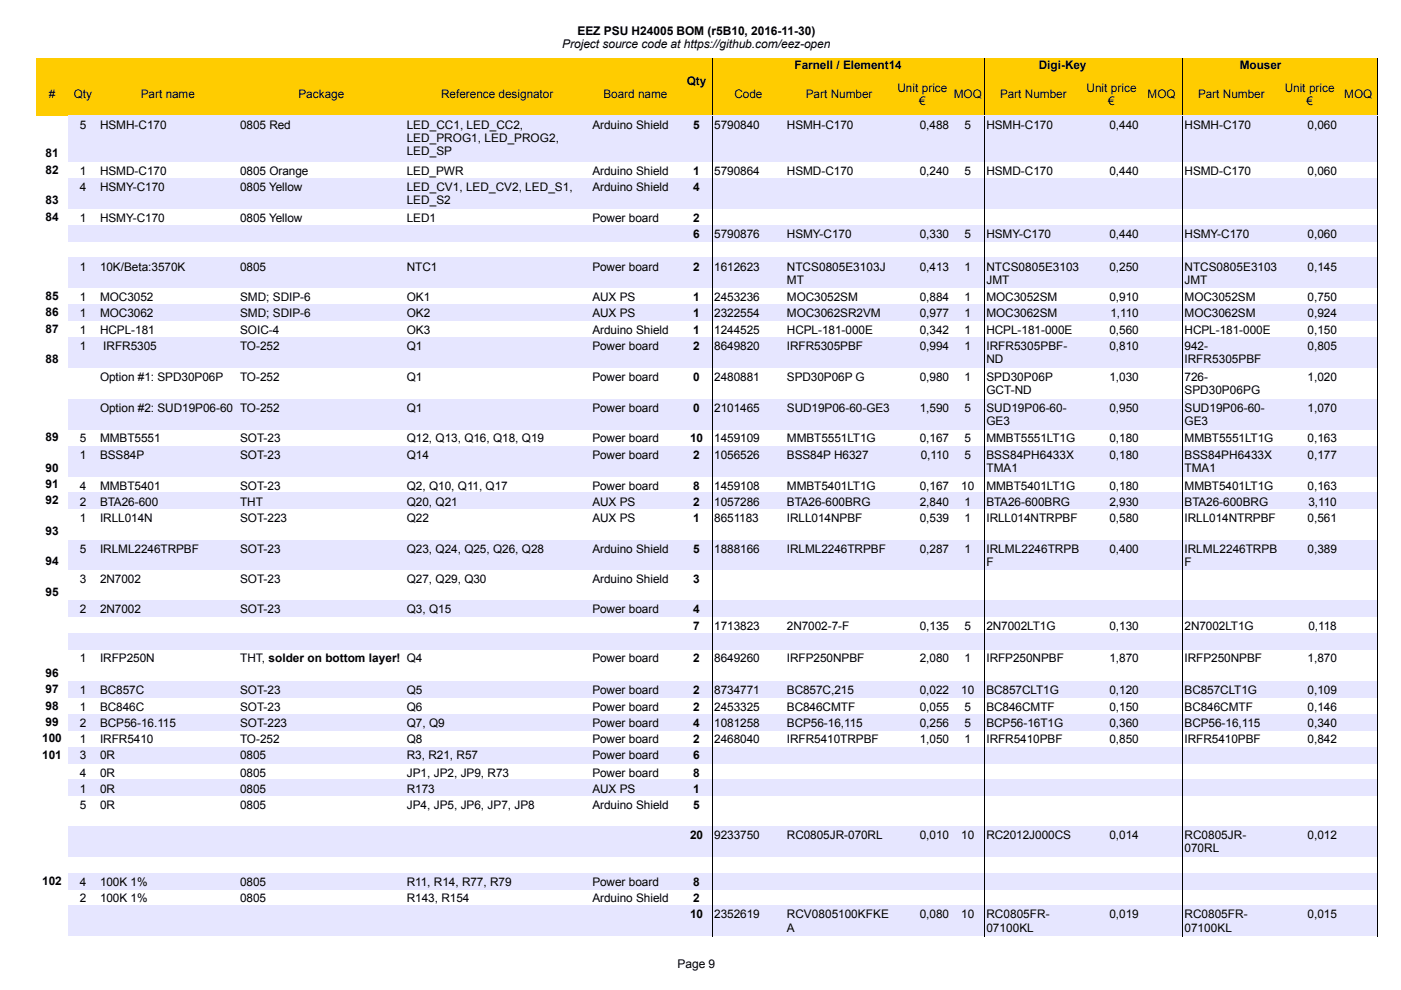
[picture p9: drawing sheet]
<svg xmlns="http://www.w3.org/2000/svg" width="297mm" height="210mm" viewBox="0 0 297 210" stroke-linecap="round" stroke-linejoin="round" font-family="sans-serif">
<defs><g id="words">
<g font-size="2.5">
<text x="119.2" y="10.2">Project source code at https://github.com/eez-open</text>
<text x="122.4" y="7.4">EEZ PSU H24005 BOM (r5B10, 2016-11-30)</text>
<text x="168.5" y="14.7">Farnell / Element14</text>
<text x="220.2" y="14.7">Digi-Key</text>
<text x="262.9" y="14.7">Mouser</text>
<text x="10.3" y="20.8">#</text>
<text x="15.6" y="20.8">Qty</text>
<text x="29.8" y="20.8">Part name</text>
<text x="63.3" y="20.8">Package</text>
<text x="93.5" y="20.8">Reference designator</text>
<text x="128" y="20.8">Board name</text>
<text x="145.6" y="18">Qty</text>
<text x="155.7" y="20.8">Code</text>
<text x="170.9" y="20.8">Part Number</text>
<text x="190.3" y="19.4">Unit price</text>
<text x="194.9" y="22.2">€</text>
<text x="202.2" y="20.8">MOQ</text>
<text x="212" y="20.8">Part Number</text>
<text x="230.4" y="19.4">Unit price</text>
<text x="235" y="22.2">€</text>
<text x="243.3" y="20.8">MOQ</text>
<text x="254" y="20.8">Part Number</text>
<text x="272.4" y="19.4">Unit price</text>
<text x="277" y="22.2">€</text>
<text x="285" y="20.8">MOQ</text>
<text x="16.9" y="27.3">5</text>
<text x="21.2" y="27.3">HSMH-C170</text>
<text x="50.9" y="27.3">0805 Red</text>
<text x="86.3" y="27.3">LED_CC1, LED_CC2,</text>
<text x="125.6" y="27.3">Arduino Shield</text>
<text x="147" y="27.3">5</text>
<text x="151.4" y="27.3">5790840</text>
<text x="166.8" y="27.3">HSMH-C170</text>
<text x="195" y="27.3">0,488</text>
<text x="204.5" y="27.3">5</text>
<text x="209.1" y="27.3">HSMH-C170</text>
<text x="235.2" y="27.3">0,440</text>
<text x="251.1" y="27.3">HSMH-C170</text>
<text x="277.2" y="27.3">0,060</text>
<text x="9.7" y="33.4">81</text>
<text x="86.3" y="30.1">LED_PROG1, LED_PROG2,</text>
<text x="86.3" y="32.9">LED_SP</text>
<text x="9.7" y="36.8">82</text>
<text x="16.9" y="37.1">1</text>
<text x="16.9" y="40.5">4</text>
<text x="21.2" y="37.1">HSMD-C170</text>
<text x="21.2" y="40.5">HSMY-C170</text>
<text x="50.9" y="37.1">0805 Orange</text>
<text x="50.9" y="40.5">0805 Yellow</text>
<text x="86.3" y="37.1">LED_PWR</text>
<text x="86.3" y="40.5">LED_CV1, LED_CV2, LED_S1,</text>
<text x="125.6" y="37.1">Arduino Shield</text>
<text x="125.6" y="40.5">Arduino Shield</text>
<text x="147" y="37.1">1</text>
<text x="147" y="40.5">4</text>
<text x="151.4" y="37.1">5790864</text>
<text x="166.8" y="37.1">HSMD-C170</text>
<text x="195" y="37.1">0,240</text>
<text x="204.5" y="37.1">5</text>
<text x="209.1" y="37.1">HSMD-C170</text>
<text x="235.2" y="37.1">0,440</text>
<text x="251.1" y="37.1">HSMD-C170</text>
<text x="277.2" y="37.1">0,060</text>
<text x="9.7" y="43.4">83</text>
<text x="9.7" y="46.8">84</text>
<text x="16.9" y="47">1</text>
<text x="21.2" y="47">HSMY-C170</text>
<text x="50.9" y="47">0805 Yellow</text>
<text x="86.3" y="47">LED1</text>
<text x="86.3" y="43.4">LED_S2</text>
<text x="125.6" y="47">Power board</text>
<text x="147" y="47">2</text>
<text x="147" y="50.5">6</text>
<text x="151.4" y="50.5">5790876</text>
<text x="166.8" y="50.5">HSMY-C170</text>
<text x="195" y="50.5">0,330</text>
<text x="204.5" y="50.5">5</text>
<text x="209.1" y="50.5">HSMY-C170</text>
<text x="235.2" y="50.5">0,440</text>
<text x="251.1" y="50.5">HSMY-C170</text>
<text x="277.2" y="50.5">0,060</text>
<text x="16.9" y="57.4">1</text>
<text x="21.2" y="57.4">10K/Beta:3570K</text>
<text x="50.9" y="57.4">0805</text>
<text x="86.3" y="57.4">NTC1</text>
<text x="125.6" y="57.4">Power board</text>
<text x="147" y="57.4">2</text>
<text x="151.4" y="57.4">1612623</text>
<text x="166.8" y="57.4">NTCS0805E3103J</text>
<text x="195" y="57.4">0,413</text>
<text x="204.5" y="57.4">1</text>
<text x="209.1" y="57.4">NTCS0805E3103</text>
<text x="235.2" y="57.4">0,250</text>
<text x="251.1" y="57.4">NTCS0805E3103</text>
<text x="277.2" y="57.4">0,145</text>
<text x="9.7" y="63.6">85</text>
<text x="16.9" y="63.9">1</text>
<text x="21.2" y="63.9">MOC3052</text>
<text x="50.9" y="63.9">SMD; SDIP-6</text>
<text x="86.3" y="63.9">OK1</text>
<text x="125.6" y="63.9">AUX PS</text>
<text x="147" y="63.9">1</text>
<text x="151.4" y="63.9">2453236</text>
<text x="166.8" y="63.9">MOC3052SM</text>
<text x="166.8" y="60.2">MT</text>
<text x="195" y="63.9">0,884</text>
<text x="204.5" y="63.9">1</text>
<text x="209.1" y="63.9">MOC3052SM</text>
<text x="209.1" y="60.2">JMT</text>
<text x="235.2" y="63.9">0,910</text>
<text x="251.1" y="63.9">MOC3052SM</text>
<text x="251.1" y="60.2">JMT</text>
<text x="277.2" y="63.9">0,750</text>
<text x="9.7" y="67.1">86</text>
<text x="9.7" y="70.5">87</text>
<text x="16.9" y="67.3">1</text>
<text x="16.9" y="70.8">1</text>
<text x="21.2" y="67.3">MOC3062</text>
<text x="21.2" y="70.8">HCPL-181</text>
<text x="50.9" y="67.3">SMD; SDIP-6</text>
<text x="50.9" y="70.8">SOIC-4</text>
<text x="86.3" y="67.3">OK2</text>
<text x="86.3" y="70.8">OK3</text>
<text x="125.6" y="67.3">AUX PS</text>
<text x="125.6" y="70.8">Arduino Shield</text>
<text x="147" y="67.3">1</text>
<text x="147" y="70.8">1</text>
<text x="151.4" y="67.3">2322554</text>
<text x="151.4" y="70.8">1244525</text>
<text x="166.8" y="67.3">MOC3062SR2VM</text>
<text x="166.8" y="70.8">HCPL-181-000E</text>
<text x="195" y="67.3">0,977</text>
<text x="195" y="70.8">0,342</text>
<text x="204.5" y="67.3">1</text>
<text x="204.5" y="70.8">1</text>
<text x="209.1" y="67.3">MOC3062SM</text>
<text x="209.1" y="70.8">HCPL-181-000E</text>
<text x="235.2" y="70.8">0,560</text>
<text x="235.4" y="67.3">1,110</text>
<text x="251.1" y="67.3">MOC3062SM</text>
<text x="251.1" y="70.8">HCPL-181-000E</text>
<text x="277.2" y="67.3">0,924</text>
<text x="277.2" y="70.8">0,150</text>
<text x="9.7" y="77">88</text>
<text x="16.9" y="74.2">1</text>
<text x="21.9" y="74.2">IRFR5305</text>
<text x="50.9" y="74.2">TO-252</text>
<text x="86.3" y="74.2">Q1</text>
<text x="125.6" y="74.2">Power board</text>
<text x="147" y="74.2">2</text>
<text x="151.4" y="74.2">8649820</text>
<text x="166.8" y="74.2">IRFR5305PBF</text>
<text x="195" y="74.2">0,994</text>
<text x="204.5" y="74.2">1</text>
<text x="209.1" y="74.3">IRFR5305PBF-</text>
<text x="209.1" y="77">ND</text>
<text x="235.2" y="74.2">0,810</text>
<text x="251.1" y="74.3">942-</text>
<text x="251.1" y="77">IRFR5305PBF</text>
<text x="277.2" y="74.2">0,805</text>
<text x="21.2" y="80.8">Option #1: SPD30P06P</text>
<text x="50.9" y="80.8">TO-252</text>
<text x="86.3" y="80.8">Q1</text>
<text x="125.6" y="80.8">Power board</text>
<text x="147" y="80.8">0</text>
<text x="151.4" y="80.8">2480881</text>
<text x="166.8" y="80.8">SPD30P06P G</text>
<text x="195" y="80.8">0,980</text>
<text x="204.5" y="80.8">1</text>
<text x="209.1" y="80.8">SPD30P06P</text>
<text x="209.1" y="83.6">GCT-ND</text>
<text x="235.2" y="80.8">1,030</text>
<text x="251.1" y="80.8">726-</text>
<text x="251.1" y="83.6">SPD30P06PG</text>
<text x="277.2" y="80.8">1,020</text>
<text x="21.2" y="87.3">Option #2: SUD19P06-60 TO-252</text>
<text x="86.3" y="87.3">Q1</text>
<text x="125.6" y="87.3">Power board</text>
<text x="147" y="87.3">0</text>
<text x="151.4" y="87.3">2101465</text>
<text x="166.8" y="87.3">SUD19P06-60-GE3</text>
<text x="195" y="87.3">1,590</text>
<text x="204.5" y="87.3">5</text>
<text x="209.1" y="87.3">SUD19P06-60-</text>
<text x="235.2" y="87.3">0,950</text>
<text x="251.1" y="87.3">SUD19P06-60-</text>
<text x="277.2" y="87.3">1,070</text>
<text x="9.7" y="93.6">89</text>
<text x="16.9" y="93.8">5</text>
<text x="21.2" y="93.8">MMBT5551</text>
<text x="50.9" y="93.8">SOT-23</text>
<text x="86.3" y="93.8">Q12, Q13, Q16, Q18, Q19</text>
<text x="125.6" y="93.8">Power board</text>
<text x="146.3" y="93.8">10</text>
<text x="151.4" y="93.8">1459109</text>
<text x="166.8" y="93.8">MMBT5551LT1G</text>
<text x="195" y="93.8">0,167</text>
<text x="204.5" y="93.8">5</text>
<text x="209.1" y="93.8">MMBT5551LT1G</text>
<text x="209.1" y="90.1">GE3</text>
<text x="235.2" y="93.8">0,180</text>
<text x="251.1" y="93.8">MMBT5551LT1G</text>
<text x="251.1" y="90.1">GE3</text>
<text x="277.2" y="93.8">0,163</text>
<text x="9.7" y="100.1">90</text>
<text x="16.9" y="97.2">1</text>
<text x="21.2" y="97.2">BSS84P</text>
<text x="50.9" y="97.2">SOT-23</text>
<text x="86.3" y="97.2">Q14</text>
<text x="125.6" y="97.2">Power board</text>
<text x="147" y="97.2">2</text>
<text x="151.4" y="97.2">1056526</text>
<text x="166.8" y="97.2">BSS84P H6327</text>
<text x="195.2" y="97.2">0,110</text>
<text x="204.5" y="97.2">5</text>
<text x="209.1" y="97.3">BSS84PH6433X</text>
<text x="209.1" y="100.1">TMA1</text>
<text x="235.2" y="97.2">0,180</text>
<text x="251.1" y="97.3">BSS84PH6433X</text>
<text x="251.1" y="100.1">TMA1</text>
<text x="277.2" y="97.2">0,177</text>
<text x="9.7" y="103.5">91</text>
<text x="9.7" y="107">92</text>
<text x="16.9" y="103.8">4</text>
<text x="16.9" y="107.2">2</text>
<text x="21.2" y="103.8">MMBT5401</text>
<text x="21.2" y="107.2">BTA26-600</text>
<text x="50.9" y="103.8">SOT-23</text>
<text x="50.9" y="107.2">THT</text>
<text x="86.3" y="103.8">Q2, Q10, Q11, Q17</text>
<text x="86.3" y="107.2">Q20, Q21</text>
<text x="125.6" y="103.8">Power board</text>
<text x="125.6" y="107.2">AUX PS</text>
<text x="147" y="103.8">8</text>
<text x="147" y="107.2">2</text>
<text x="151.4" y="103.8">1459108</text>
<text x="151.4" y="107.2">1057286</text>
<text x="166.8" y="103.8">MMBT5401LT1G</text>
<text x="166.8" y="107.2">BTA26-600BRG</text>
<text x="195" y="103.8">0,167</text>
<text x="195" y="107.2">2,840</text>
<text x="203.8" y="103.8">10</text>
<text x="204.5" y="107.2">1</text>
<text x="209.1" y="103.8">MMBT5401LT1G</text>
<text x="209.1" y="107.2">BTA26-600BRG</text>
<text x="235.2" y="103.8">0,180</text>
<text x="235.2" y="107.2">2,930</text>
<text x="251.1" y="103.8">MMBT5401LT1G</text>
<text x="251.1" y="107.2">BTA26-600BRG</text>
<text x="277.2" y="103.8">0,163</text>
<text x="277.4" y="107.2">3,110</text>
<text x="9.7" y="113.5">93</text>
<text x="16.9" y="110.7">1</text>
<text x="21.2" y="110.7">IRLL014N</text>
<text x="50.9" y="110.7">SOT-223</text>
<text x="86.3" y="110.7">Q22</text>
<text x="125.6" y="110.7">AUX PS</text>
<text x="147" y="110.7">1</text>
<text x="151.4" y="110.7">8651183</text>
<text x="166.8" y="110.7">IRLL014NPBF</text>
<text x="195" y="110.7">0,539</text>
<text x="204.5" y="110.7">1</text>
<text x="209.1" y="110.7">IRLL014NTRPBF</text>
<text x="235.2" y="110.7">0,580</text>
<text x="251.1" y="110.7">IRLL014NTRPBF</text>
<text x="277.2" y="110.7">0,561</text>
<text x="9.7" y="119.8">94</text>
<text x="16.9" y="117.2">5</text>
<text x="21.2" y="117.2">IRLML2246TRPBF</text>
<text x="50.9" y="117.2">SOT-23</text>
<text x="86.3" y="117.2">Q23, Q24, Q25, Q26, Q28</text>
<text x="125.6" y="117.2">Arduino Shield</text>
<text x="147" y="117.2">5</text>
<text x="151.4" y="117.2">1888166</text>
<text x="166.8" y="117.2">IRLML2246TRPBF</text>
<text x="195" y="117.2">0,287</text>
<text x="204.5" y="117.2">1</text>
<text x="209.1" y="117.2">IRLML2246TRPB</text>
<text x="235.2" y="117.2">0,400</text>
<text x="251.1" y="117.2">IRLML2246TRPB</text>
<text x="277.2" y="117.2">0,389</text>
<text x="16.9" y="123.5">3</text>
<text x="21.2" y="123.5">2N7002</text>
<text x="50.9" y="123.5">SOT-23</text>
<text x="86.3" y="123.5">Q27, Q29, Q30</text>
<text x="125.6" y="123.5">Arduino Shield</text>
<text x="147" y="123.5">3</text>
<text x="209.1" y="120.1">F</text>
<text x="251.1" y="120.1">F</text>
<text x="9.7" y="126.4">95</text>
<text x="16.9" y="130.1">2</text>
<text x="21.2" y="130.1">2N7002</text>
<text x="50.9" y="130.1">SOT-23</text>
<text x="86.3" y="130.1">Q3, Q15</text>
<text x="125.6" y="130.1">Power board</text>
<text x="147" y="130.1">4</text>
<text x="147" y="133.5">7</text>
<text x="151.4" y="133.5">1713823</text>
<text x="166.8" y="133.5">2N7002-7-F</text>
<text x="195" y="133.5">0,135</text>
<text x="204.5" y="133.5">5</text>
<text x="209.1" y="133.5">2N7002LT1G</text>
<text x="235.2" y="133.5">0,130</text>
<text x="251.1" y="133.5">2N7002LT1G</text>
<text x="277.4" y="133.5">0,118</text>
<text x="9.7" y="143.6">96</text>
<text x="16.9" y="140.4">1</text>
<text x="21.2" y="140.4">IRFP250N</text>
<text x="50.9" y="140.4">THT, solder on bottom layer! Q4</text>
<text x="125.6" y="140.4">Power board</text>
<text x="147" y="140.4">2</text>
<text x="151.4" y="140.4">8649260</text>
<text x="166.8" y="140.4">IRFP250NPBF</text>
<text x="195" y="140.4">2,080</text>
<text x="204.5" y="140.4">1</text>
<text x="209.1" y="140.4">IRFP250NPBF</text>
<text x="235.2" y="140.4">1,870</text>
<text x="251.1" y="140.4">IRFP250NPBF</text>
<text x="277.2" y="140.4">1,870</text>
<text x="9.7" y="147">97</text>
<text x="16.9" y="147.2">1</text>
<text x="21.2" y="147.2">BC857C</text>
<text x="50.9" y="147.2">SOT-23</text>
<text x="86.3" y="147.2">Q5</text>
<text x="125.6" y="147.2">Power board</text>
<text x="147" y="147.2">2</text>
<text x="151.4" y="147.2">8734771</text>
<text x="166.8" y="147.2">BC857C,215</text>
<text x="195" y="147.2">0,022</text>
<text x="203.8" y="147.2">10</text>
<text x="209.1" y="147.2">BC857CLT1G</text>
<text x="235.2" y="147.2">0,120</text>
<text x="251.1" y="147.2">BC857CLT1G</text>
<text x="277.2" y="147.2">0,109</text>
<text x="9.7" y="150.5">98</text>
<text x="9.7" y="153.9">99</text>
<text x="16.9" y="150.7">1</text>
<text x="16.9" y="154.1">2</text>
<text x="21.2" y="150.7">BC846C</text>
<text x="21.2" y="154.1">BCP56-16.115</text>
<text x="50.9" y="150.7">SOT-23</text>
<text x="50.9" y="154.1">SOT-223</text>
<text x="86.3" y="150.7">Q6</text>
<text x="86.3" y="154.1">Q7, Q9</text>
<text x="125.6" y="150.7">Power board</text>
<text x="125.6" y="154.1">Power board</text>
<text x="147" y="150.7">2</text>
<text x="147" y="154.1">4</text>
<text x="151.4" y="150.7">2453325</text>
<text x="151.4" y="154.1">1081258</text>
<text x="166.8" y="150.7">BC846CMTF</text>
<text x="166.8" y="154.1">BCP56-16,115</text>
<text x="195" y="150.7">0,055</text>
<text x="195" y="154.1">0,256</text>
<text x="204.5" y="150.7">5</text>
<text x="204.5" y="154.1">5</text>
<text x="209.1" y="150.7">BC846CMTF</text>
<text x="209.1" y="154.1">BCP56-16T1G</text>
<text x="235.2" y="150.7">0,150</text>
<text x="235.2" y="154.1">0,360</text>
<text x="251.1" y="150.7">BC846CMTF</text>
<text x="251.1" y="154.1">BCP56-16,115</text>
<text x="277.2" y="150.7">0,146</text>
<text x="277.2" y="154.1">0,340</text>
<text x="9" y="157.3">100</text>
<text x="9" y="160.9">101</text>
<text x="16.9" y="157.6">1</text>
<text x="16.9" y="161">3</text>
<text x="21.2" y="157.6">IRFR5410</text>
<text x="21.2" y="161">0R</text>
<text x="50.9" y="157.6">TO-252</text>
<text x="50.9" y="161">0805</text>
<text x="86.3" y="157.6">Q8</text>
<text x="86.3" y="161">R3, R21, R57</text>
<text x="125.6" y="157.6">Power board</text>
<text x="125.6" y="161">Power board</text>
<text x="147" y="157.6">2</text>
<text x="147" y="161">6</text>
<text x="151.4" y="157.6">2468040</text>
<text x="166.8" y="157.6">IRFR5410TRPBF</text>
<text x="195" y="157.6">1,050</text>
<text x="204.5" y="157.6">1</text>
<text x="209.1" y="157.6">IRFR5410PBF</text>
<text x="235.2" y="157.6">0,850</text>
<text x="251.1" y="157.6">IRFR5410PBF</text>
<text x="277.2" y="157.6">0,842</text>
<text x="16.9" y="164.6">4</text>
<text x="21.2" y="164.6">0R</text>
<text x="50.9" y="164.6">0805</text>
<text x="86.3" y="164.6">JP1, JP2, JP9, R73</text>
<text x="125.6" y="164.6">Power board</text>
<text x="147" y="164.6">8</text>
<text x="16.9" y="168.1">1</text>
<text x="16.9" y="171.5">5</text>
<text x="21.2" y="168.1">0R</text>
<text x="21.2" y="171.5">0R</text>
<text x="50.9" y="168.1">0805</text>
<text x="50.9" y="171.5">0805</text>
<text x="86.3" y="168.1">R173</text>
<text x="86.3" y="171.5">JP4, JP5, JP6, JP7, JP8</text>
<text x="125.6" y="168.1">AUX PS</text>
<text x="125.6" y="171.5">Arduino Shield</text>
<text x="147" y="168.1">1</text>
<text x="147" y="171.5">5</text>
<text x="146.3" y="177.9">20</text>
<text x="151.4" y="177.9">9233750</text>
<text x="166.8" y="177.9">RC0805JR-070RL</text>
<text x="195" y="177.9">0,010</text>
<text x="203.8" y="177.9">10</text>
<text x="209.1" y="177.9">RC2012J000CS</text>
<text x="235.2" y="177.9">0,014</text>
<text x="251.1" y="177.9">RC0805JR-</text>
<text x="277.2" y="177.9">0,012</text>
<text x="251.1" y="180.7">070RL</text>
<text x="9" y="187.6">102</text>
<text x="16.9" y="187.8">4</text>
<text x="16.9" y="191.3">2</text>
<text x="21.2" y="187.8">100K 1%</text>
<text x="21.2" y="191.3">100K 1%</text>
<text x="50.9" y="187.8">0805</text>
<text x="50.9" y="191.3">0805</text>
<text x="86.3" y="187.8">R11, R14, R77, R79</text>
<text x="86.3" y="191.3">R143, R154</text>
<text x="125.6" y="187.8">Power board</text>
<text x="125.6" y="191.3">Arduino Shield</text>
<text x="147" y="187.8">8</text>
<text x="147" y="191.3">2</text>
<text x="146.3" y="194.7">10</text>
<text x="151.4" y="194.7">2352619</text>
<text x="166.8" y="194.7">RCV0805100KFKE</text>
<text x="166.8" y="197.6">A</text>
<text x="195" y="194.7">0,080</text>
<text x="203.8" y="194.7">10</text>
<text x="209.1" y="194.7">RC0805FR-</text>
<text x="209.1" y="197.6">07100KL</text>
<text x="235.2" y="194.7">0,019</text>
<text x="251.1" y="194.7">RC0805FR-</text>
<text x="251.1" y="197.6">07100KL</text>
<text x="277.2" y="194.7">0,015</text>
<text x="143.7" y="205.3">Page 9</text>
</g>
</g></defs>
<path d="M7.6 12.3h284.5v12.2h-284.5z" fill-rule="evenodd" fill="#fc0"/>
<path d="M151 12.4v12.2M208.7 12.4v12.2M250.7 12.4v12.2M292.1 12.4v12.2" fill="none" stroke="#000" stroke-width=".21"/>
<g fill="#e6e6ff">
<path d="M14.4 24.5h277.7v9.8h-277.7z" fill-rule="evenodd"/>
<path d="M14.4 37.8h277.7v6.5h-277.7z" fill-rule="evenodd"/>
<path d="M14.4 47.7h277.7v3.5h-277.7z" fill-rule="evenodd"/>
<path d="M14.4 54.6h277.7v6.5h-277.7z" fill-rule="evenodd"/>
<path d="M14.4 64.6h277.7v3.4h-277.7z" fill-rule="evenodd"/>
<path d="M14.4 71.5h277.7v6.5h-277.7z" fill-rule="evenodd"/>
<path d="M14.4 84.5h277.7v6.6h-277.7z" fill-rule="evenodd"/>
<path d="M14.4 94.5h277.7v6.5h-277.7z" fill-rule="evenodd"/>
<path d="M14.4 104.5h277.7v3.4h-277.7z" fill-rule="evenodd"/>
<path d="M14.4 114.4h277.7v6.4h-277.7z" fill-rule="evenodd"/>
<path d="M14.4 127.3h277.7v3.5h-277.7z" fill-rule="evenodd"/>
<path d="M14.4 134.2h277.7v3.5h-277.7z" fill-rule="evenodd"/>
<path d="M14.4 144.5h277.7v3.5h-277.7z" fill-rule="evenodd"/>
<path d="M14.4 151.4h277.7v3.4h-277.7z" fill-rule="evenodd"/>
<path d="M14.4 158.3h277.7v3.6h-277.7z" fill-rule="evenodd"/>
<path d="M14.4 165.3h277.7v3.5h-277.7z" fill-rule="evenodd"/>
<path d="M14.4 175.1h277.7v6.5h-277.7z" fill-rule="evenodd"/>
<path d="M14.4 185.1h277.7v3.4h-277.7z" fill-rule="evenodd"/>
<path d="M14.4 192h277.7v6.5h-277.7z" fill-rule="evenodd"/>
</g>
<path d="M151 24.6v173.9M208.7 24.6v173.9M250.7 24.6v173.9M292.1 24.6v173.9" fill="none" stroke="#000" stroke-width=".21"/>
<use href="#words"/>
</svg>
